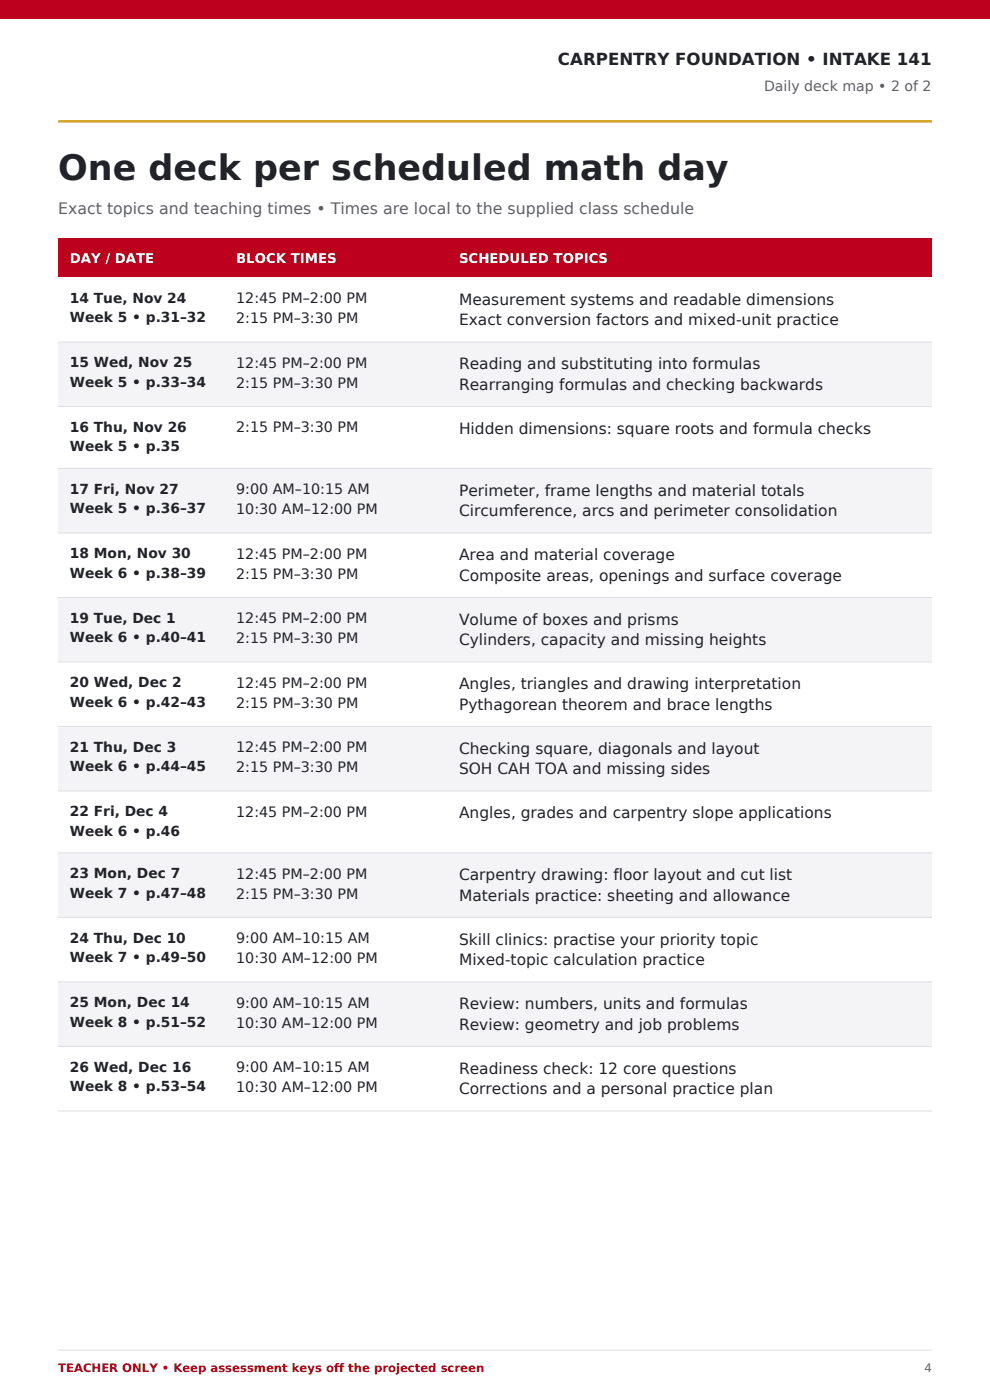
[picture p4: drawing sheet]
<svg xmlns="http://www.w3.org/2000/svg" width="210mm" height="297mm" viewBox="0 0 210 297" stroke-linecap="round" stroke-linejoin="round" font-family="sans-serif">
<defs><g id="words">
<text font-size="7.4" fill="#222329" x="12.3" y="38.1">One deck per scheduled math day</text>
<text font-size="3.5" fill="#222329" x="118.4" y="13.8">CARPENTRY FOUNDATION • INTAKE 141</text>
<text font-size="3.4" fill="#5d6068" x="12.3" y="45.3">Exact topics and teaching times • Times are local to the supplied class schedule</text>
<g font-size="3.3" fill="#222329">
<text x="97.4" y="64.6">Measurement systems and readable dimensions</text>
<text x="97.4" y="69">Exact conversion factors and mixed-unit practice</text>
<text x="97.4" y="78.3">Reading and substituting into formulas</text>
<text x="97.4" y="82.7">Rearranging formulas and checking backwards</text>
<text x="97.4" y="92">Hidden dimensions: square roots and formula checks</text>
<text x="97.4" y="105.1">Perimeter, frame lengths and material totals</text>
<text x="97.4" y="109.5">Circumference, arcs and perimeter consolidation</text>
<text x="97.4" y="118.8">Area and material coverage</text>
<text x="97.4" y="123.2">Composite areas, openings and surface coverage</text>
<text x="97.4" y="132.5">Volume of boxes and prisms</text>
<text x="97.4" y="136.9">Cylinders, capacity and missing heights</text>
<text x="97.4" y="146.2">Angles, triangles and drawing interpretation</text>
<text x="97.4" y="150.6">Pythagorean theorem and brace lengths</text>
<text x="97.4" y="159.9">Checking square, diagonals and layout</text>
<text x="97.4" y="164.2">SOH CAH TOA and missing sides</text>
<text x="97.4" y="173.6">Angles, grades and carpentry slope applications</text>
<text x="97.4" y="186.7">Carpentry drawing: floor layout and cut list</text>
<text x="97.4" y="191.1">Materials practice: sheeting and allowance</text>
<text x="97.4" y="200.4">Skill clinics: practise your priority topic</text>
<text x="97.4" y="204.7">Mixed-topic calculation practice</text>
<text x="97.4" y="214.1">Review: numbers, units and formulas</text>
<text x="97.4" y="218.4">Review: geometry and job problems</text>
<text x="97.4" y="227.7">Readiness check: 12 core questions</text>
<text x="97.4" y="232.1">Corrections and a personal practice plan</text>
</g>
<text font-size="3" fill="#5d6068" x="162.1" y="19.4">Daily deck map • 2 of 2</text>
<g font-size="3" fill="#222329">
<text x="50.1" y="64.4">12:45 PM–2:00 PM</text>
<text x="50.1" y="68.6">2:15 PM–3:30 PM</text>
<text x="50.1" y="78.1">12:45 PM–2:00 PM</text>
<text x="50.1" y="82.3">2:15 PM–3:30 PM</text>
<text x="50.1" y="91.7">2:15 PM–3:30 PM</text>
<text x="50.1" y="104.9">9:00 AM–10:15 AM</text>
<text x="50.1" y="109.1">10:30 AM–12:00 PM</text>
<text x="50.1" y="118.6">12:45 PM–2:00 PM</text>
<text x="50.1" y="122.8">2:15 PM–3:30 PM</text>
<text x="50.1" y="132.2">12:45 PM–2:00 PM</text>
<text x="50.1" y="136.5">2:15 PM–3:30 PM</text>
<text x="50.1" y="145.9">12:45 PM–2:00 PM</text>
<text x="50.1" y="150.2">2:15 PM–3:30 PM</text>
<text x="50.1" y="159.6">12:45 PM–2:00 PM</text>
<text x="50.1" y="163.9">2:15 PM–3:30 PM</text>
<text x="50.1" y="173.3">12:45 PM–2:00 PM</text>
<text x="50.1" y="186.4">12:45 PM–2:00 PM</text>
<text x="50.1" y="190.7">2:15 PM–3:30 PM</text>
<text x="50.1" y="200.1">9:00 AM–10:15 AM</text>
<text x="50.1" y="204.4">10:30 AM–12:00 PM</text>
<text x="50.1" y="213.8">9:00 AM–10:15 AM</text>
<text x="50.1" y="218">10:30 AM–12:00 PM</text>
<text x="50.1" y="227.5">9:00 AM–10:15 AM</text>
<text x="50.1" y="231.7">10:30 AM–12:00 PM</text>
</g>
<g font-size="2.9" fill="#222329">
<text x="14.8" y="64.3">14 Tue, Nov 24</text>
<text x="14.8" y="68.4">Week 5 • p.31–32</text>
<text x="14.8" y="78">15 Wed, Nov 25</text>
<text x="14.8" y="82">Week 5 • p.33–34</text>
<text x="14.8" y="91.6">16 Thu, Nov 26</text>
<text x="14.8" y="95.7">Week 5 • p.35</text>
<text x="14.8" y="104.8">17 Fri, Nov 27</text>
<text x="14.8" y="108.9">Week 5 • p.36–37</text>
<text x="14.8" y="118.5">18 Mon, Nov 30</text>
<text x="14.8" y="122.5">Week 6 • p.38–39</text>
<text x="14.8" y="132.1">19 Tue, Dec 1</text>
<text x="14.8" y="136.2">Week 6 • p.40–41</text>
<text x="14.8" y="145.8">20 Wed, Dec 2</text>
<text x="14.8" y="149.9">Week 6 • p.42–43</text>
<text x="14.8" y="159.5">21 Thu, Dec 3</text>
<text x="14.8" y="163.6">Week 6 • p.44–45</text>
<text x="14.8" y="173.2">22 Fri, Dec 4</text>
<text x="14.8" y="177.3">Week 6 • p.46</text>
<text x="14.8" y="186.3">23 Mon, Dec 7</text>
<text x="14.8" y="190.4">Week 7 • p.47–48</text>
<text x="14.8" y="200">24 Thu, Dec 10</text>
<text x="14.8" y="204.1">Week 7 • p.49–50</text>
<text x="14.8" y="213.7">25 Mon, Dec 14</text>
<text x="14.8" y="217.8">Week 8 • p.51–52</text>
<text x="14.8" y="227.4">26 Wed, Dec 16</text>
<text x="14.8" y="231.5">Week 8 • p.53–54</text>
</g>
<g font-size="2.8" fill="#fff">
<text x="14.8" y="55.7">DAY / DATE</text>
<text x="50.1" y="55.7">BLOCK TIMES</text>
<text x="97.4" y="55.7">SCHEDULED TOPICS</text>
</g>
<text font-size="2.5" fill="#bd001d" x="12.3" y="291">TEACHER ONLY • Keep assessment keys off the projected screen</text>
<text font-size="2.5" fill="#5d6068" x="196.1" y="291">4</text>
</g></defs>
<path d="M0 0h210v3.9h-210z" fill-rule="evenodd" fill="#bd001d"/>
<path d="M12.3 25.8h185.4" fill="none" stroke="#d7a52b" stroke-width=".53"/>
<path d="M12.3 50.4h185.4v8.5h-185.4z" fill-rule="evenodd" fill="#bd001d"/>
<path d="M12.3 58.9h185.4v13.7h-185.4z" fill-rule="evenodd" fill="#fff"/>
<path d="M12.3 72.6h185.4v13.6h-185.4z" fill-rule="evenodd" fill="#f4f4f6"/>
<path d="M12.3 86.2h185.4v13.2h-185.4z" fill-rule="evenodd" fill="#fff"/>
<path d="M12.3 99.4h185.4v13.7h-185.4z" fill-rule="evenodd" fill="#f4f4f6"/>
<path d="M12.3 113.1h185.4v13.6h-185.4z" fill-rule="evenodd" fill="#fff"/>
<path d="M12.3 126.7h185.4v13.7h-185.4z" fill-rule="evenodd" fill="#f4f4f6"/>
<path d="M12.3 140.4h185.4v13.7h-185.4z" fill-rule="evenodd" fill="#fff"/>
<path d="M12.3 154.1h185.4v13.7h-185.4z" fill-rule="evenodd" fill="#f4f4f6"/>
<path d="M12.3 167.8h185.4v13.1h-185.4z" fill-rule="evenodd" fill="#fff"/>
<path d="M12.3 180.9h185.4v13.7h-185.4z" fill-rule="evenodd" fill="#f4f4f6"/>
<path d="M12.3 194.6h185.4v13.7h-185.4z" fill-rule="evenodd" fill="#fff"/>
<path d="M12.3 208.3h185.4v13.7h-185.4z" fill-rule="evenodd" fill="#f4f4f6"/>
<path d="M12.3 222h185.4v13.7h-185.4z" fill-rule="evenodd" fill="#fff"/>
<g fill="none" stroke="#dddee2" stroke-width=".21">
<path d="M12.3 72.6h185.4M12.3 86.2h185.4M12.3 99.4h185.4M12.3 113.1h185.4M12.3 126.7h185.4M12.3 140.4h185.4M12.3 154.1h185.4M12.3 167.8h185.4M12.3 180.9h185.4M12.3 194.6h185.4M12.3 208.3h185.4M12.3 222h185.4"/>
<path d="M12.3 235.7h185.4M12.3 286.4h185.4"/>
</g>
<use href="#words"/>
</svg>
